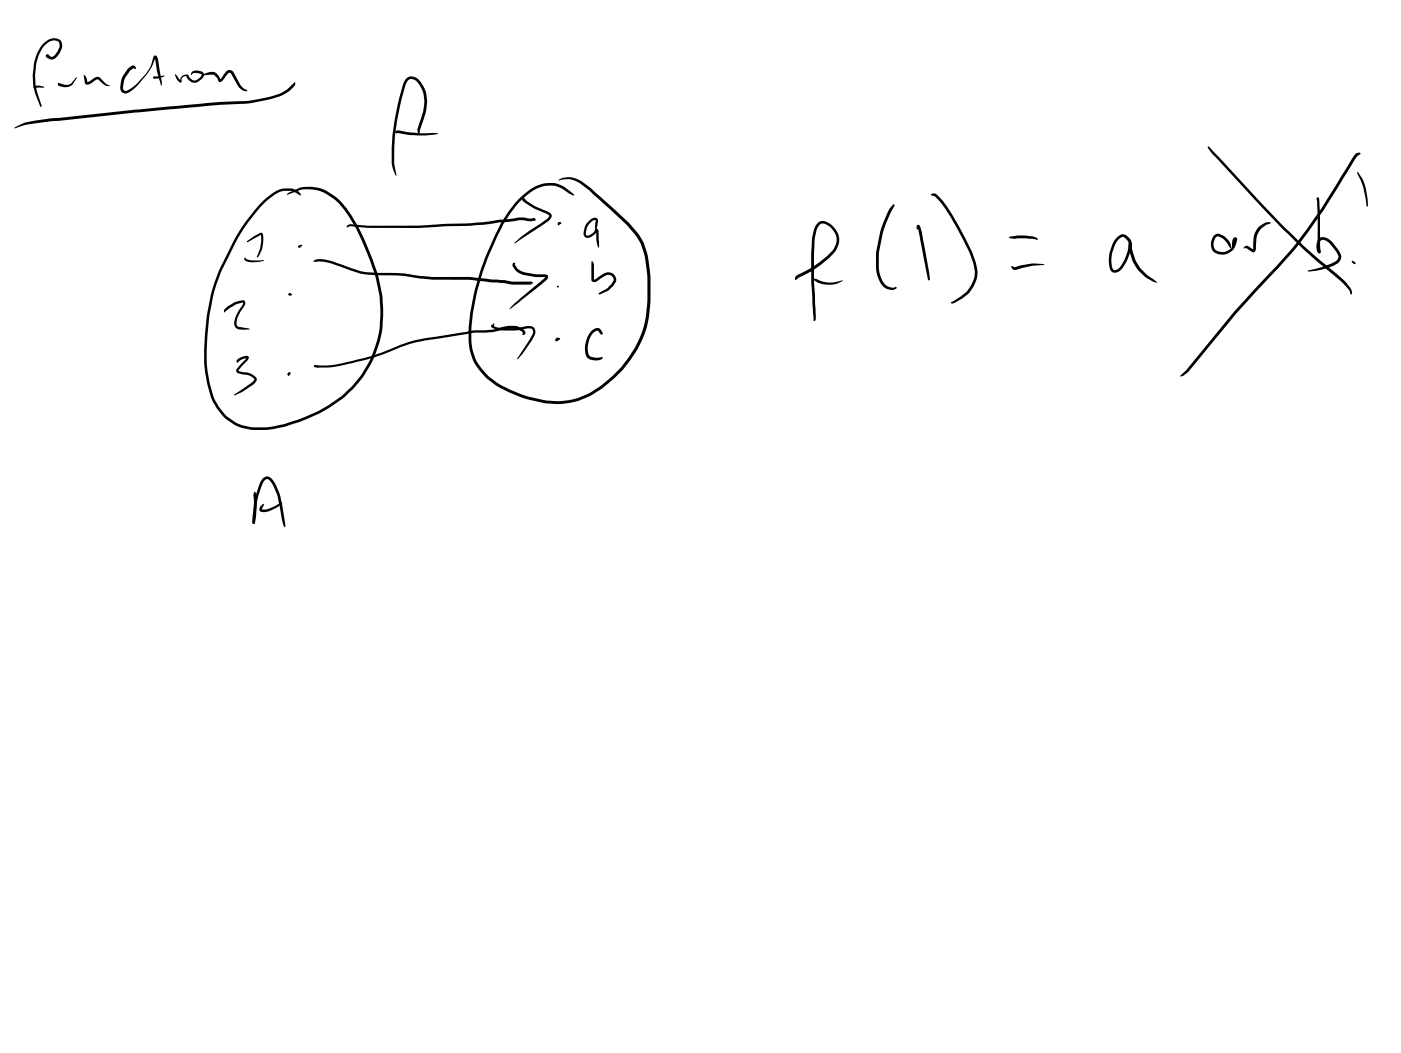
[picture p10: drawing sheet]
<svg xmlns="http://www.w3.org/2000/svg" width="108mm" height="81mm" viewBox="0 0 108 81" stroke-linecap="round" stroke-linejoin="round" font-family="sans-serif">
<g fill="#000">
<path d="M2.6 6.7l.4-.1 .4 .1-.8 .1v-.1zM3.3 3.4a.86 .86 0 0 1 1.4-.2 1.15 1.15 0 0 1-.8 1.4l-.2-.1a.14 .14 0 0 1-.2-.2 .14 .14 0 0 1 .2-.1l.1 .1-.1 .1v-.1l.3 .1 .3-.2a.89 .89 0 0 0 .3-.9l-.1-.1a.93 .93 0 0 0-1.3 .6l-.2 .5a4.7 4.7 0 0 0-.1 2.9l.3 1a4.7 4.7 0 0 1-.6-3.3l.3-.8zM4.5 6.4l.1 .1h.7l.6-.5-.3 .5-.3 .2-.7-.1zM6.4 5.8a.56 .56 0 0 1 .3 .5l.7-.3 .2-.1 .8 .7h-.3l-.5-.5h-.2a.99 .99 0 0 1-.7 .4l-.2-.1zM9.9 5.3l.2-.2a.22 .22 0 0 1 .3 .1v.1h-.1l-.3 .1-.4 .7-.1 .7 .2 .2a1.93 1.93 0 0 0 1.1-.9l.3-.2a3.9 3.9 0 0 0 .8-1.6h.2l.1 .3 .3 1.6-.1 .4-.3-1.1-.2-1h.1a3.8 3.8 0 0 1-.9 1.4l-.2 .3a1.88 1.88 0 0 1-1.3 1l-.2-.1-.1-.2a1.83 1.83 0 0 1 .2-1.2zM11.8 5.9h.9l-.6 .2h-.2zM11.8 5.9l.2 .1-.1 .1zM13.5 5.7l.4 .5v.1v-.3l.3-.2a.32 .32 0 0 1 .5 .2 .39 .39 0 0 0 .6 .1l.2-.2v-.2l-.4-.1h-.2l-.2 .2 .1-.3 .3-.1 .5 .1 .1 .2v.2a.69 .69 0 0 1-1.2 .2l-.1-.2h-.3l-.1 .2v.2a.25 .25 0 0 1-.4-.2zM15.5 5.8l.8-.3a.69 .69 0 0 1 .7 .7l.5-.7 .3-.1 .2 .2 .6 1 .5 .4h-.3l-.3-.2-.7-1.2h-.2l-.3 .4a.35 .35 0 0 1-.5 .3l-.1-.3-.2-.2zM18.8 19.9l.5 .2h1l-1 .1-.4-.1zM19 18.6l1-.6a.19 .19 0 0 1 .2 0 .19 .19 0 0 1 .1 .2l-.1 1-.3 .6h-.1l.3-.7v-1l-1 .6zM1.1 9.8a3.5 3.5 0 0 1 1.6-.5l7.8-.9 5.5-.5 2.5-.1a11.2 11.2 0 0 0 3.1-.6l.5-.3 .6-.6 .1 .2a2.19 2.19 0 0 1-1.1 .9h-.2a12.6 12.6 0 0 1-3 .6l-5.4 .4-9.3 1a7.7 7.7 0 0 0-2.7 .5z"/>
<path d="M23 19v-.1l.1 .2zM23 19l.1-.1v.1l-.1 .1zM20.1 15.7a2.91 2.91 0 0 1 1.9-1.2 1.12 1.12 0 0 1 1.2 .5l-.1 .1-.4-.3a1.67 1.67 0 0 0-1.7 .3l-.5 .4a13.3 13.3 0 0 0-2.6 3.8 16.1 16.1 0 0 0-1.9 9.5l.1 .5a4.4 4.4 0 0 0 1.6 3l.4 .2a5.7 5.7 0 0 0 4.1 .1 11.6 11.6 0 0 0 4.2-2.2 8.5 8.5 0 0 0 2.5-9.1l-.2-.8a18.6 18.6 0 0 0-2.2-4.4 3.3 3.3 0 0 0-3.3-1.5l-1.1 .4 1-.5a3.4 3.4 0 0 1 3.6 1.5 20.2 20.2 0 0 1 2.4 5.3 8.7 8.7 0 0 1-4 10.3 13.8 13.8 0 0 1-3 1.2 5.5 5.5 0 0 1-4.2-.2l-.4-.2a4.7 4.7 0 0 1-1.6-3.1 17.4 17.4 0 0 1 .9-8.3 17.6 17.6 0 0 1 3.2-5.2zM23 18.9h.3l-.2 .2-.1-.1zM26.8 17.4l.3-.1 1.3 .1h3.9l3.6-.2 4.1-.4h1.1l.2 .1-.4 .2-.9-.1-3.7 .4-4 .2h-3.9l-1.4-.2-.2 .1zM30.5 10.1l.2-.1 1.6 .3h1.4l-.8 .1h-1.3l-1-.2v.1l-.1-.1zM31.3 6a.83 .83 0 0 1 1.3 .6 2.83 2.83 0 0 1 .2 2.1l-.5 1.6-.1-.4 .4-1.3a2.08 2.08 0 0 0-.8-2.5 .47 .47 0 0 0-.6 .5 20.6 20.6 0 0 0-.8 4.8 5 5 0 0 0 .1 2v.1l-.1-.1a3.5 3.5 0 0 1-.2-2 20.3 20.3 0 0 1 .9-5zM40.3 15.3h.1l.2 .2-.1 .1-.2-.2h.1v-.1l.8 .6 1 .4 .3 .2a.44 .44 0 0 1-.3 .6l-2.6 1.6 .5-.4 2-1.4 .2-.3-1.7-.9-.3-.2zM43 17.1l.3 .1-.3 .2zM40.1 15.2a3.1 3.1 0 0 1 2.7-1.1l.6 .3 .8 .6v.1l-.3-.2-.6-.3a2.26 2.26 0 0 0-2.5 .3 9 9 0 0 0-2.8 3.9 18.3 18.3 0 0 0-1.7 6.5 4.2 4.2 0 0 0 2.6 4.5 7.4 7.4 0 0 0 5.6 .9 8.5 8.5 0 0 0 5.4-8.7 9.2 9.2 0 0 0-.5-3.1l-.3-.7-.8-.9-1.8-1.7a7.4 7.4 0 0 0-2.5-1.8l-1 .1a1.64 1.64 0 0 1 1.8 .1l2.3 1.9a10.9 10.9 0 0 1 2.4 2.5 6.8 6.8 0 0 1 .6 3.1 9.6 9.6 0 0 1-.7 4.9 9 9 0 0 1-5 4.5 8.4 8.4 0 0 1-6-1.1 4.3 4.3 0 0 1-2.3-4.6 20.7 20.7 0 0 1 2.5-7.9l.6-1.1zM45.4 17l.4-.2 .2 .1 .1 .2-.2 .6-.1-.2 .1-.5h-.3a1.15 1.15 0 0 0-.5 1.1l.1 .1 .2-.1 .4-.4a.15 .15 0 0 1 .2-.1 .15 .15 0 0 1 .1 .2v1.3l-.2-.7v-.6h.1a.74 .74 0 0 1-.9 .5l-.1-.3a1.3 1.3 0 0 1 .4-1zM68.8 15.8h.1a8.4 8.4 0 0 0-1.1 5.4 1.13 1.13 0 0 0 .9 1l.3-.1a.21 .21 0 0 1 0 .2 .21 .21 0 0 1-.2 0h-.1a1.49 1.49 0 0 1-1.2-1.5 8.9 8.9 0 0 1 1.1-4.8z"/>
<path d="M70.7 17.4h.2l.1 .4 .6 3.2 .1 .5-.1 .1-.9-4.1h.1l-.1 .2zM71.8 15a.34 .34 0 0 1 .5 .1 17.1 17.1 0 0 1 2.9 5.1 2.14 2.14 0 0 1-.2 1.9 3.2 3.2 0 0 1-1.6 1.3l-.1-.1 .2-.1a3.7 3.7 0 0 0 1.3-1.2 1.98 1.98 0 0 0 .1-1.8 17 17 0 0 0-2.8-5l-.3-.1zM77.8 18.2h1.3h.5l.4 .2h-1.8h-.4zM86 18.3a.62 .62 0 0 1 .7-.2 .62 .62 0 0 1 .4 .4l.1 .3v.2l-.3-.5-.4-.3a1.24 1.24 0 0 0-.7 .9l-.1 .4a1.71 1.71 0 0 0 .1 1.3 .75 .75 0 0 0 .7-.6l.4-.8 .1-.6h.2v.1a2.72 2.72 0 0 1-1.1 2.1h-.3a.49 .49 0 0 1-.3-.5v-1.1l.2-.6zM87 18.8h.2v.4a3.2 3.2 0 0 0 1.7 2.3l.3 .3-.3-.1a3.3 3.3 0 0 1-1.6-1.5l-.3-.9zM93.1 11.3l5.8 6.1 1.8 1.8 2.9 2.4 .5 .7 .1 .3-.1 .1-.2-.4-.4-.5-3-2.5-1.7-1.7-5.4-5.8-.4-.4zM93.5 18.1h.1a.64 .64 0 0 1 .9 .2l.3 .4 .1 .4h-.1l-.6-.7-.4-.2-.1 .1a.68 .68 0 0 0-.1 .9 .68 .68 0 0 0 1 .1l.3-.2 .2-.7-.1 .7a.58 .58 0 0 1 .1-.8l.2 .1-.1 .4a1.1 1.1 0 0 1-1.7 .6l-.1-.1a1.05 1.05 0 0 1 .1-1.2zM97 17.5l.5-.3 .4-.1v.1l-.7 .4-.2 .3-.2 .5v.8a.23 .23 0 0 1-.3 .2l-.4-.3h-.3l.3-.2 .5 .4h-.1l.1-1.1zM101.5 15.3l.1-.1v.3zM101.5 15.2a.5 .5 0 0 1 .2 .6l.1 3.6-.1 .1-.2-.1v-.3zM101.6 18.4l.3-.1h.3a2.44 2.44 0 0 1 1.1 1.2 .58 .58 0 0 1-.3 .8 4 4 0 0 1-2.2 .6v-.1a6.4 6.4 0 0 0 2.2-.7v-.1a.5 .5 0 0 0-.1-.7l-.5-.6-.6-.2-.1 .4v.6a.36 .36 0 0 1-.3-.5l.1-.4zM101.6 19.3l.2 .1-.1 .1-.2-.1z"/>
<path d="M104.6 13.3l.4 .5 .2 .6 .2 .9-.1 .6-.3-1.4-.4-1.2zM104.5 11.8h.3l-.3 .3-.7 1.1a49.2 49.2 0 0 1-3.9 5.9l-4.6 5-3.7 4.5-.4 .3-.3 .1 4.2-5 4.8-5.3a50.3 50.3 0 0 0 4-6zM17.4 23.8l.7-.5a.76 .76 0 0 1 .8-.1v.3l-.5 .8a.86 .86 0 0 0-.1 .8l.9 .3h-.6a.48 .48 0 0 1-.5-.6l.1-.5 .5-1-.6 .2-.8 .6v-.2zM18.3 27.7l.3-.2 .4-.1a.2 .2 0 0 1 .2 .2 .2 .2 0 0 1-.2 .2l-.6 .8 .9 .2a.58 .58 0 0 1 .5 .5l-.1 .1a3.5 3.5 0 0 1-1.6 1l-.1 .1 .1-.1a4.4 4.4 0 0 0 1.4-1.1l.1-.1-.3-.2-.9-.2-.2-.2 .1-.2 .7-.9v.1l-.3 .1-.4 .2a.1 .1 0 0 1-.1-.1 .1 .1 0 0 1 .1-.1zM19.6 37.9l.1 .3 .1 .8-.1 1.3-.1 .1-.1-.2 .1-1.2-.1-.8zM20.1 39l.2-.2v.1l-.1 .3 .3 .1 .7-.3 .5-.3 .1 .1-.4 .3-.6 .3a.57 .57 0 0 1-.8-.1zM22.2 28.7l.2 .1-.1 .2-.2-.1zM22.2 22.6h.2v.2zM22.3 22.6l.2 .1h-.3zM24.1 20.1a1.68 1.68 0 0 1 1.6 .1l2.1 .7 .7 .1a24.8 24.8 0 0 1 4.6 .3h.2a22.1 22.1 0 0 1 4.2 .2l1.9 .2h1.6l.1 .1-.1 .1-.1-.1 .1 .1h-1.5l-1.6-.1a19.9 19.9 0 0 0-4.4-.2l-.4-.1a21.1 21.1 0 0 0-4.3-.3l-1-.1-1.8-.6a4.4 4.4 0 0 0-1.9-.4zM24.2 28.1l.4 .1a17.4 17.4 0 0 0 6.1-1.6l.8-.3 1.3-.2 3.6-.6 1.6-.1 1.2-.3h.7l.4 .3 .2 .2-.1 .2h-.1l-.1-.2-.3-.2-.8-.1-1.1 .3h-1.5l-3.7 .6-1.8 .5a19.5 19.5 0 0 1-6.2 1.6h-.5zM24.2 28.1l.2 .1-.1 .1-.1-.1z"/>
<path d="M24.3 28.1l.4 .1-.3 .1-.2-.1zM37.9 25.1l.2-.2v.1l-.1 .2v-.1l.6 .2a5.5 5.5 0 0 0 2-.2 .48 .48 0 0 1 .6 .2 .48 .48 0 0 1 0 .5 6.7 6.7 0 0 1-1.3 1.9l1.2-2-.1-.3-.4-.1a5.3 5.3 0 0 1-2.1 .1l-.5-.1-.2-.1zM39.5 20.3l.1-.1 .1 .1-.1 .1 .3 .3 .4 .2 1 .2h.7a.24 .24 0 0 1 .2 .2 .24 .24 0 0 1-.1 .3l-2.8 2.2 .8-.9 2-1.5-.8-.1a2.79 2.79 0 0 1-1.5-.4l-.3-.3zM42.8 26.1l.2-.1 .2 .1-.2 .1a.12 .12 0 0 1-.1 .1 .12 .12 0 0 1-.1-.2zM45.6 20.1l.2 .3v1.2l-.1-.1h.2l.6-.4 .4-.1 .3 .1 .2 .1 .1 .3-.1 .2a1.92 1.92 0 0 1-.9 .8l-.3 .2-.1-.1 .7-.4 .3-.3 .2-.3v-.1l-.2-.3h-.3l-.9 .5h-.3zM45.6 25.5l.2-.2h.3l.4 .4-.2 .1-.3-.3-.3 .1a1.85 1.85 0 0 0-.4 1.6l.3 .3h.8a.21 .21 0 0 1-.3 .3l-.6-.1a.82 .82 0 0 1-.4-1.1l.1-.6zM63 17.2a.77 .77 0 0 1 1.2 .2 1.42 1.42 0 0 1 0 2.1 7.8 7.8 0 0 1-2.5 1.8l-.4 .3-.1-.1 .2-.3 1.1-.6 1-.7a1.84 1.84 0 0 0 1-1.5 1.16 1.16 0 0 0-1.3-1.1l-.3 .4-.1 .9-.1 3.2 .2 2.6-.1 .3h-.1l-.1-1.3-.1-3.4a5.5 5.5 0 0 1 .3-2.6zM62.7 21.5h.2a2.34 2.34 0 0 0 1.3 .3l.7-.2-.4 .3a2.1 2.1 0 0 1-1.6-.2zM77.9 20.5h.1l.2 .1 .4-.2a4.3 4.3 0 0 1 1.8-.1l.1 .1-.9 .1-1.4 .3h-.2zM104.1 20.1h.1l.2 .1a.11 .11 0 0 1-.1 .2 .11 .11 0 0 1-.1-.2zM20.3 36.9l.3-.2a.91 .91 0 0 1 .7 .8l.3 .6 .1 .8 .2 1.7-.2-.6-.2-1.1a4.4 4.4 0 0 0-.7-1.9l-.2-.1a.6 .6 0 0 0-.4 .5l-.3 1-.2 1.9-.1 .1-.1-.1v-1.1a5.9 5.9 0 0 1 .7-2.2z"/>
<circle cx="87.1" cy="18.8" r=".11"/>
</g>
<g fill="#000">
<path d="M42.9 22l.1 .1z" fill-rule="evenodd"/>
<path d="M42.9 22h.1v.1z" fill-rule="evenodd"/>
<path d="M43 22v.2z" fill-rule="evenodd"/>
</g>
</svg>
